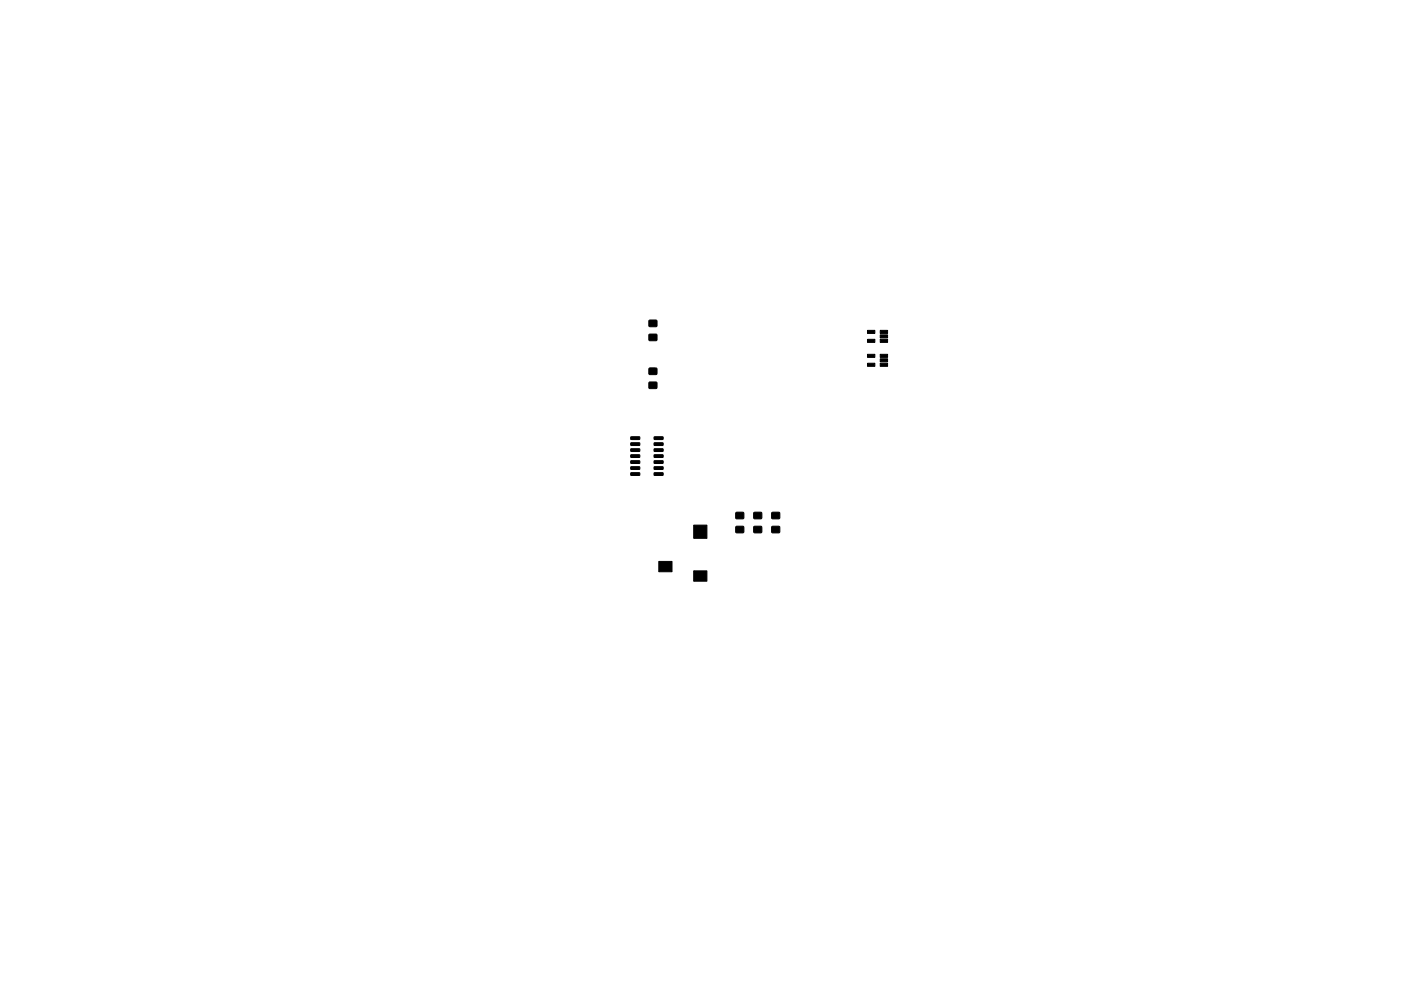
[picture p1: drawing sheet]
<svg xmlns="http://www.w3.org/2000/svg" width="297mm" height="210mm" viewBox="0 0 297 210" stroke-linecap="round" stroke-linejoin="round" font-family="sans-serif">
<g fill="#000" stroke="#000" stroke-width=".21">
<path d="M137.6 78.1h1.6v1.3h-1.6zM137.6 68h1.6v1.2l-1.6 .1zM137.6 70.9h1.6v1.3h-1.6zM183.9 72h1.6v.6h-1.6zM183.9 70.1h1.6v.6h-1.6zM183.9 77.1h1.6v.6h-1.6zM183.9 75.2h1.6v.6h-1.6zM186.6 70.1h1.6v.6h-1.6zM186.6 71h1.6v.7h-1.6zM186.6 72h1.6v.6h-1.6zM186.6 75.2h1.6v.6h-1.6zM186.6 76.1h1.6v.7h-1.6z"/>
<path d="M186.6 77.1h1.6v.6h-1.6zM133.8 99.1l1.7-.1 .2 .5-.2 .1h-1.7zM133.8 97.8l1.7-.1 .2 .5-.2 .1h-1.7zM133.8 96.5h1.7l.2 .4-.2 .2h-1.7zM133.8 95.2h1.7l.2 .5-.2 .1h-1.7zM133.8 94l1.7-.1 .2 .5-.2 .1h-1.7zM133.8 92.7h1.7l.2 .4-.2 .2h-1.7zM137.6 81.1h1.6v1.3h-1.6zM138.7 92.7h1.8l.1 .4-.1 .2h-1.7zM138.7 94l1.8-.1 .1 .5-.1 .1h-1.7zM138.7 95.2h1.8l.1 .5-.1 .1h-1.7zM138.7 96.5h1.8l.1 .4-.1 .2h-1.7z"/>
<path d="M138.7 97.8l1.8-.1 .1 .5-.1 .1h-1.7zM138.7 99.1l1.8-.1 .1 .5-.1 .1h-1.7zM133.8 100.3h1.7l.2 .5-.2 .1h-1.7zM138.7 100.3h1.8l.1 .5-.1 .1h-1.7zM139.7 119.1h2.8v2.2h-2.8zM147.1 111.4h2.8v2.8h-2.8zM156 108.7h1.6l.1 1.3h-1.6zM156 111.7h1.6l.1 1.3h-1.6zM159.9 108.7h1.5l.1 1.3h-1.6zM159.9 111.7h1.5l.1 1.3h-1.6zM163.7 108.7h1.5l.1 1.3h-1.6zM163.7 111.7h1.5l.1 1.3h-1.6z"/>
<path d="M147.1 121.1h2.8v2.2h-2.8z"/>
</g>
</svg>
